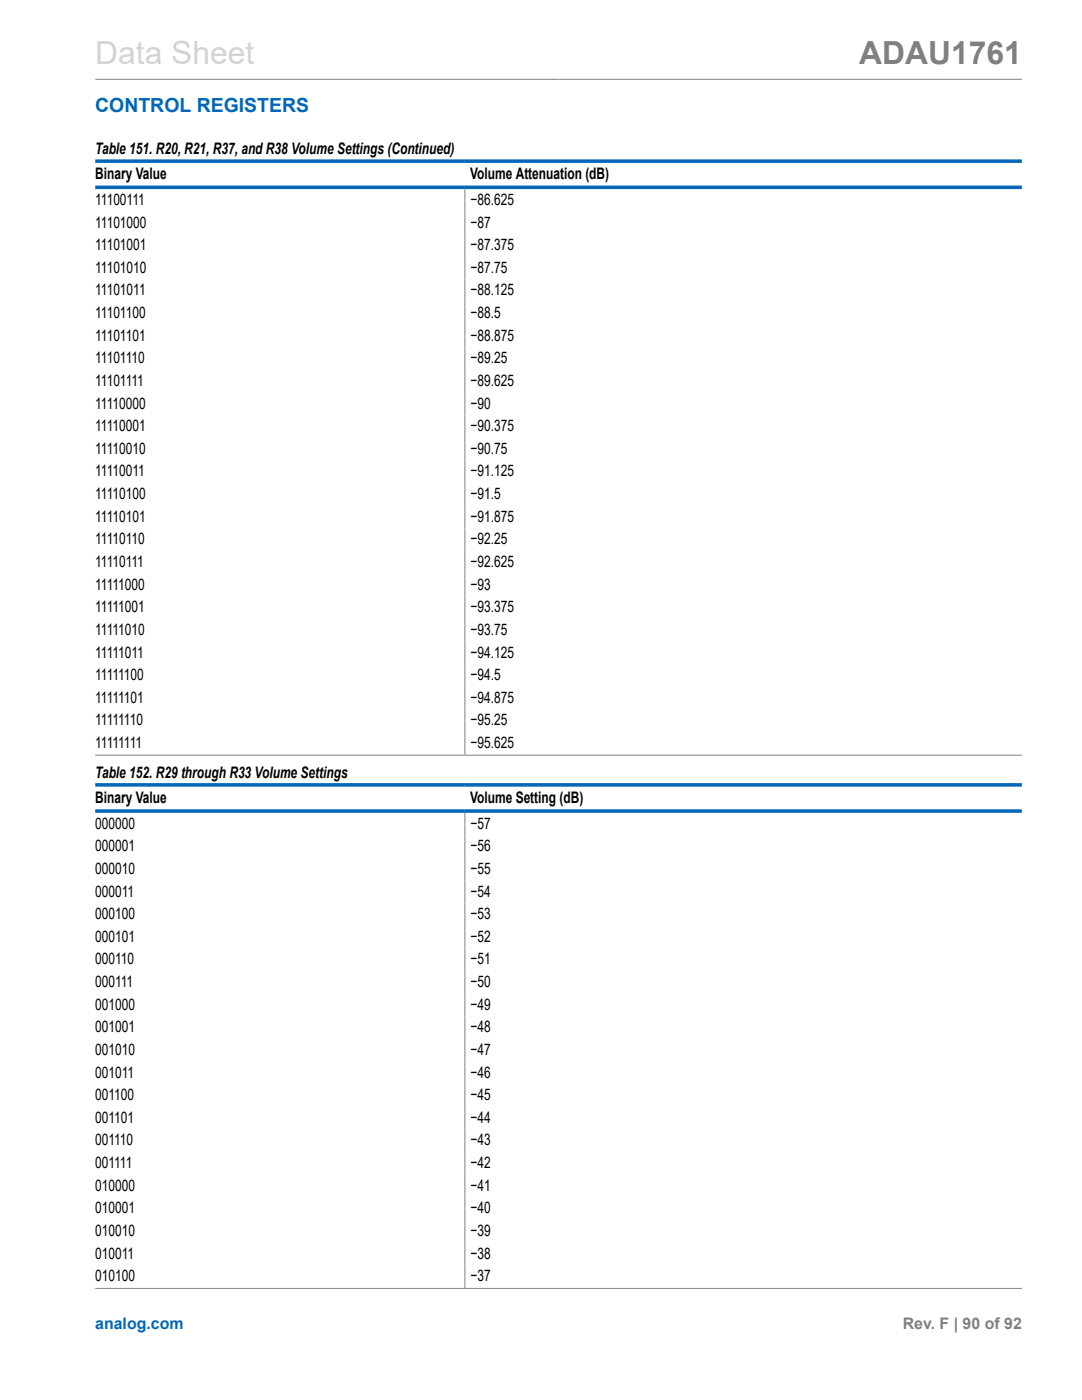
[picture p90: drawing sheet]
<svg xmlns="http://www.w3.org/2000/svg" width="216mm" height="279mm" viewBox="0 0 216 279" stroke-linecap="round" stroke-linejoin="round" font-family="sans-serif">
<defs><g id="words">
<text font-size="6.3" fill="#d3d3d3" x="19" y="12.7">Data Sheet</text>
<text font-size="6.3" fill="#808080" x="171.4" y="12.7">ADAU1761</text>
<text font-size="3.9" fill="#0067b8" x="19" y="22.3">CONTROL REGISTERS</text>
<g font-size="3.2">
<text x="19" y="30.8">Table 151. R20, R21, R37, and R38 Volume Settings (Continued)</text>
<text x="19" y="35.7">Binary Value</text>
<text x="93.8" y="35.7">Volume Attenuation (dB)</text>
<text x="19" y="40.9">11100111</text>
<text x="93.9" y="40.9">−86.625</text>
<text x="19" y="45.4">11101000</text>
<text x="93.9" y="45.4">−87</text>
<text x="19" y="49.9">11101001</text>
<text x="93.9" y="49.9">−87.375</text>
<text x="19" y="54.5">11101010</text>
<text x="19" y="59">11101011</text>
<text x="93.9" y="54.5">−87.75</text>
<text x="93.9" y="59">−88.125</text>
<text x="19" y="63.5">11101100</text>
<text x="93.9" y="63.5">−88.5</text>
<text x="19" y="68">11101101</text>
<text x="93.9" y="68">−88.875</text>
<text x="19" y="72.5">11101110</text>
<text x="19" y="77">11101111</text>
<text x="93.9" y="72.5">−89.25</text>
<text x="93.9" y="77">−89.625</text>
<text x="19" y="81.5">11110000</text>
<text x="93.9" y="81.5">−90</text>
<text x="19" y="86.1">11110001</text>
<text x="93.9" y="86.1">−90.375</text>
<text x="19" y="90.6">11110010</text>
<text x="19" y="95.1">11110011</text>
<text x="93.9" y="90.6">−90.75</text>
<text x="93.9" y="95.1">−91.125</text>
<text x="19" y="99.6">11110100</text>
<text x="93.9" y="99.6">−91.5</text>
<text x="19" y="104.1">11110101</text>
<text x="93.9" y="104.1">−91.875</text>
<text x="19" y="108.6">11110110</text>
<text x="19" y="113.2">11110111</text>
<text x="93.9" y="108.6">−92.25</text>
<text x="93.9" y="113.2">−92.625</text>
<text x="19" y="117.7">11111000</text>
<text x="93.9" y="117.7">−93</text>
<text x="19" y="122.2">11111001</text>
<text x="93.9" y="122.2">−93.375</text>
<text x="19" y="126.7">11111010</text>
<text x="19" y="131.2">11111011</text>
<text x="93.9" y="126.7">−93.75</text>
<text x="93.9" y="131.2">−94.125</text>
<text x="19" y="135.7">11111100</text>
<text x="93.9" y="135.7">−94.5</text>
<text x="19" y="140.3">11111101</text>
<text x="93.9" y="140.3">−94.875</text>
<text x="19" y="144.8">11111110</text>
<text x="19" y="149.3">11111111</text>
<text x="93.9" y="144.8">−95.25</text>
<text x="93.9" y="149.3">−95.625</text>
<text x="19" y="155.3">Table 152. R29 through R33 Volume Settings</text>
<text x="19" y="160.2">Binary Value</text>
<text x="93.8" y="160.2">Volume Setting (dB)</text>
<text x="19" y="165.4">000000</text>
<text x="93.9" y="165.4">−57</text>
<text x="19" y="169.9">000001</text>
<text x="93.9" y="169.9">−56</text>
<text x="19" y="174.4">000010</text>
<text x="19" y="178.9">000011</text>
<text x="93.9" y="174.4">−55</text>
<text x="93.9" y="178.9">−54</text>
<text x="19" y="183.4">000100</text>
<text x="93.9" y="183.4">−53</text>
<text x="19" y="188">000101</text>
<text x="93.9" y="188">−52</text>
<text x="19" y="192.5">000110</text>
<text x="19" y="197">000111</text>
<text x="93.9" y="192.5">−51</text>
<text x="93.9" y="197">−50</text>
<text x="19" y="201.5">001000</text>
<text x="93.9" y="201.5">−49</text>
<text x="19" y="206">001001</text>
<text x="93.9" y="206">−48</text>
<text x="19" y="210.5">001010</text>
<text x="19" y="215.1">001011</text>
<text x="93.9" y="210.5">−47</text>
<text x="93.9" y="215.1">−46</text>
<text x="19" y="219.6">001100</text>
<text x="93.9" y="219.6">−45</text>
<text x="19" y="224.1">001101</text>
<text x="93.9" y="224.1">−44</text>
<text x="19" y="228.6">001110</text>
<text x="19" y="233.1">001111</text>
<text x="93.9" y="228.6">−43</text>
<text x="93.9" y="233.1">−42</text>
<text x="19" y="237.6">010000</text>
<text x="93.9" y="237.6">−41</text>
<text x="19" y="242.2">010001</text>
<text x="93.9" y="242.2">−40</text>
<text x="19" y="246.7">010010</text>
<text x="19" y="251.2">010011</text>
<text x="93.9" y="246.7">−39</text>
<text x="93.9" y="251.2">−38</text>
<text x="19" y="255.7">010100</text>
<text x="93.9" y="255.7">−37</text>
</g>
<text font-size="3.2" fill="#0067b8" x="19" y="265.3">analog.com</text>
<text font-size="3.2" fill="#808080" x="180.1" y="265.3">Rev. F | 90 of 92</text>
</g></defs>
<path d="M19 15.8h184.9M92.8 37.7v112.9M19 150.7h184.9M92.8 162.2v94.8M19 257.1h184.9" fill="none" stroke="#808080" stroke-width=".2"/>
<path d="M19 32.2h184.9M19 37.4h184.9M19 156.6h184.9M19 161.9h184.9" fill="none" stroke="#0067b8" stroke-width=".71"/>
<use href="#words"/>
</svg>
